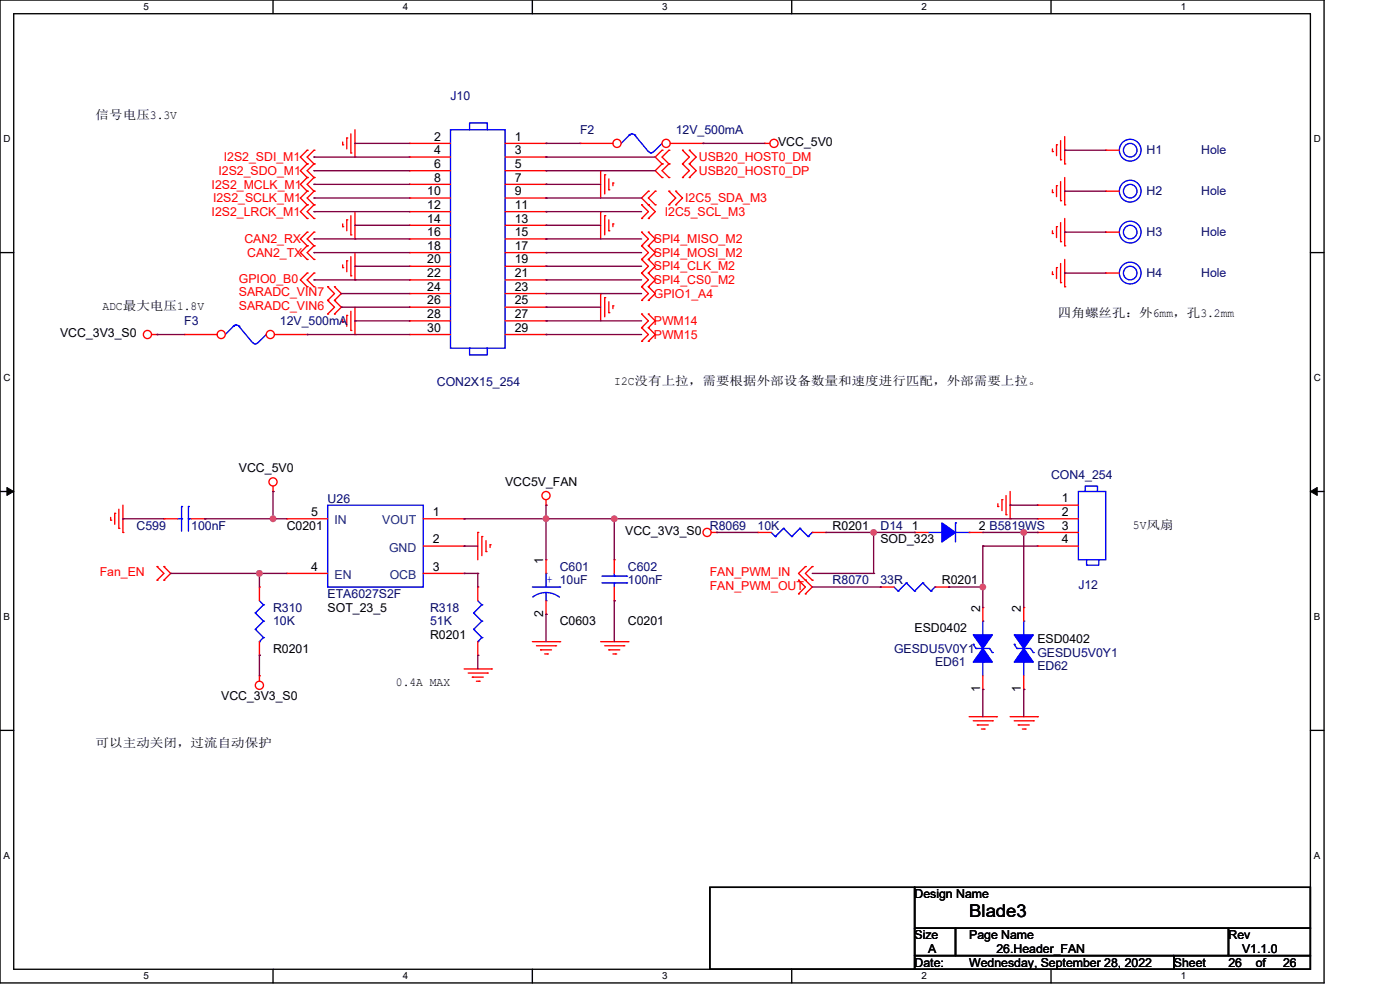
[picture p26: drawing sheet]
<svg xmlns="http://www.w3.org/2000/svg" width="297mm" height="210mm" viewBox="0 0 297 210" stroke-linecap="round" stroke-linejoin="round" font-family="sans-serif">
<defs><g id="words">
<text font-size="3.8" x="205.6" y="194.5">Blade3</text>
<g font-size="2.6" fill="#000080">
<text x="95.6" y="21.2">J10</text>
<text x="123.1" y="28.4">F2</text>
<text x="143.3" y="28.4">12V_500mA</text>
<text x="243.2" y="32.8">H1</text>
<text x="254.8" y="32.8">Hole</text>
<text x="243.2" y="41.4">H2</text>
<text x="254.8" y="41.4">Hole</text>
<text x="243.2" y="50.1">H3</text>
<text x="254.8" y="50.1">Hole</text>
<text x="243.2" y="58.8">H4</text>
<text x="254.8" y="58.8">Hole</text>
<text x="39.1" y="69">F3</text>
<text x="59.4" y="69">12V_500mA</text>
<text x="92.7" y="82">CON2X15_254</text>
<text x="223" y="101.7">CON4_254</text>
<text x="69.5" y="106.6">U26</text>
<text x="29" y="112.4">C599</text>
<text x="40.6" y="112.4">100nF</text>
<text x="150.6" y="112.4">R8069</text>
<text x="160.7" y="112.4">10K</text>
<text x="186.8" y="112.4">D14</text>
<text x="118.7" y="121.1">C601</text>
<text x="133.2" y="121.1">C602</text>
<text x="133.2" y="124">100nF</text>
<text x="176.6" y="124">R8070</text>
<text x="186.8" y="124">33R</text>
<text x="228.8" y="124.8">J12</text>
<text x="57.9" y="129.8">R310</text>
<text x="69.5" y="126.9">ETA6027S2F</text>
<text x="91.2" y="129.8">R318</text>
<text x="57.9" y="132.7">10K</text>
<text x="91.2" y="132.7">51K</text>
<text x="189.7" y="138.5">GESDU5V0Y1</text>
<text x="198.4" y="141.3">ED61</text>
<text x="220.1" y="142.2">ED62</text>
<text x="220.1" y="139.3">GESDU5V0Y1</text>
</g>
<g font-size="2.6">
<text x="20.3" y="25.3">信号电压3.3V</text>
<text x="92.1" y="29.8">2</text>
<text x="109.2" y="29.8">1</text>
<text x="92.1" y="32.7">4</text>
<text x="92.1" y="35.6">6</text>
<text x="109.2" y="35.6">5</text>
<text x="109.2" y="32.7">3</text>
<text x="165.1" y="31">VCC_5V0</text>
<text x="90.6" y="41.4">10</text>
<text x="92.1" y="38.5">8</text>
<text x="109.2" y="41.4">9</text>
<text x="109.2" y="38.5">7</text>
<text x="90.6" y="44.3">12</text>
<text x="90.6" y="47.2">14</text>
<text x="109.2" y="47.2">13</text>
<text x="109.2" y="44.3">11</text>
<text x="90.6" y="50.1">16</text>
<text x="90.6" y="53">18</text>
<text x="109.2" y="53">17</text>
<text x="109.2" y="50.1">15</text>
<text x="90.6" y="55.9">20</text>
<text x="90.6" y="58.8">22</text>
<text x="109.2" y="58.8">21</text>
<text x="109.2" y="55.9">19</text>
<text x="21.7" y="65.8">ADC最大电压1.8V</text>
<text x="90.6" y="61.7">24</text>
<text x="90.6" y="64.6">26</text>
<text x="109.2" y="64.6">25</text>
<text x="109.2" y="61.7">23</text>
<text x="12.8" y="71.6">VCC_3V3_S0</text>
<text x="90.6" y="67.5">28</text>
<text x="90.6" y="70.4">30</text>
<text x="109.2" y="70.4">29</text>
<text x="109.2" y="67.5">27</text>
<text x="224.4" y="67.2">四角螺丝孔：外6mm，孔3.2mm</text>
<text x="130.3" y="81.7">I2C没有上拉，需要根据外部设备数量和速度进行匹配，外部需要上拉。</text>
<text x="50.7" y="100.2">VCC_5V0</text>
<text x="107.2" y="103.1">VCC5V_FAN</text>
<text x="225.3" y="106.6">1</text>
<text x="60.8" y="112.4">C0201</text>
<text x="66" y="109.5">5</text>
<text x="91.8" y="109.5">1</text>
<text x="132.6" y="113.5">VCC_3V3_S0</text>
<text x="176.6" y="112.4">R0201</text>
<text x="193.4" y="112.4">1</text>
<text x="207.6" y="112.4">2 B5819WS</text>
<text x="225.3" y="109.5">2</text>
<text x="225.3" y="112.4">3</text>
<text x="240.4" y="112.1">5V风扇</text>
<text x="91.8" y="115.2">2</text>
<text x="115.2" y="119.6" transform="rotate(-90 115.2 119.6)">1</text>
<text x="186.8" y="115.3">SOD_323</text>
<text x="225.3" y="115.2">4</text>
<text x="66" y="121">4</text>
<text x="91.8" y="121">3</text>
<text x="199.8" y="124">R0201</text>
<text x="69.5" y="129.8">SOT_23_5</text>
<text x="115.2" y="130.9" transform="rotate(-90 115.2 130.9)">2</text>
<text x="207.9" y="129.7" transform="rotate(-90 207.9 129.7)">2</text>
<text x="216.6" y="129.7" transform="rotate(-90 216.6 129.7)">2</text>
<text x="91.2" y="135.6">R0201</text>
<text x="118.7" y="132.7">C0603</text>
<text x="133.2" y="132.7">C0201</text>
<text x="194" y="134.1">ESD0402</text>
<text x="220.1" y="136.4">ESD0402</text>
<text x="57.9" y="138.5">R0201</text>
<text x="46.9" y="148.6">VCC_3V3_S0</text>
<text x="84" y="145.4">0.4A MAX</text>
<text x="207.9" y="146.8" transform="rotate(-90 207.9 146.8)">1</text>
<text x="216.6" y="146.8" transform="rotate(-90 216.6 146.8)">1</text>
<text x="20.3" y="158.5">可以主动关闭，过流自动保护</text>
<text x="194" y="190.6">Design Name</text>
<text x="194" y="199.3">Size</text>
<text x="196.9" y="202.2">A</text>
<text x="205.6" y="199.3">Page Name</text>
<text x="211.4" y="202.2">26.Header_FAN</text>
<text x="260.6" y="199.3">Rev</text>
<text x="263.5" y="202.2">V1.1.0</text>
<text x="194" y="205">Date:</text>
<text x="205.6" y="205">Wednesday, September 28, 2022</text>
<text x="249" y="205">Sheet</text>
<text x="260.6" y="205">26</text>
<text x="266.4" y="205">of</text>
<text x="272.2" y="205">26</text>
</g>
<g font-size="2.6" fill="#f00">
<text x="47.5" y="34.2">I2S2_SDI_M1</text>
<text x="148.3" y="34.2">USB20_HOST0_DM</text>
<text x="44.9" y="40">I2S2_MCLK_M1</text>
<text x="46.3" y="37.1">I2S2_SDO_M1</text>
<text x="148.3" y="37.1">USB20_HOST0_DP</text>
<text x="44.9" y="45.8">I2S2_LRCK_M1</text>
<text x="45.2" y="42.9">I2S2_SCLK_M1</text>
<text x="141" y="45.8">I2C5_SCL_M3</text>
<text x="145.4" y="42.9">I2C5_SDA_M3</text>
<text x="51.8" y="51.6">CAN2_RX</text>
<text x="138.7" y="51.6">SPI4_MISO_M2</text>
<text x="50.7" y="60">GPIO0_B0</text>
<text x="52.4" y="54.5">CAN2_TX</text>
<text x="138.7" y="57.4">SPI4_CLK_M2</text>
<text x="138.7" y="54.5">SPI4_MOSI_M2</text>
<text x="50.7" y="65.8">SARADC_VIN6</text>
<text x="50.7" y="62.9">SARADC_VIN7</text>
<text x="138.7" y="63.2">GPIO1_A4</text>
<text x="138.7" y="60.3">SPI4_CS0_M2</text>
<text x="138.7" y="69">PWM14</text>
<text x="138.7" y="71.9">PWM15</text>
<text x="21.2" y="122.2">Fan_EN</text>
<text x="150.6" y="125.1">FAN_PWM_OUT</text>
<text x="150.6" y="122.2">FAN_PWM_IN</text>
</g>
<g font-size="2.6" fill="#004080">
<text x="71" y="111.2">IN</text>
<text x="81.1" y="111.2">VOUT</text>
<text x="82.5" y="117">GND</text>
<text x="71" y="122.8">EN</text>
<text x="82.7" y="122.8">OCB</text>
</g>
<text font-size="2.6" fill="#00f" x="115.8" y="123.7">+ 10uF</text>
<g font-size="2.1">
<text x="30.4" y="2.2">5</text>
<text x="85.4" y="2.2">4</text>
<text x="140.4" y="2.2">3</text>
<text x="195.5" y="2.2">2</text>
<text x="250.5" y="2.2">1</text>
<text x=".7" y="30.1">D</text>
<text x="278.7" y="30.1">D</text>
<text x=".7" y="80.8">C</text>
<text x="278.7" y="80.8">C</text>
<text x=".7" y="131.5">B</text>
<text x="278.7" y="131.5">B</text>
<text x=".7" y="182.1">A</text>
<text x="278.7" y="182.1">A</text>
<text x="30.4" y="207.8">5</text>
<text x="85.4" y="207.8">4</text>
<text x="140.4" y="207.8">3</text>
<text x="195.5" y="207.8">2</text>
<text x="250.5" y="207.8">1</text>
</g>
</g></defs>
<path d="M0 0h280.9v208.5h-280.9zM2.9 2.9h275.1v202.7h-275.1z" fill="none" stroke="#000" stroke-width=".29"/>
<g fill="#fff">
<path d="M30.4 .3h1.2v2.3h-1.2z"/>
<path d="M30.4 205.9h1.2v2.3h-1.2z"/>
</g>
<path d="M57.9 0v2.9M57.9 205.6v2.9" fill="none" stroke="#000" stroke-width=".29"/>
<g fill="#fff">
<path d="M85.4 .3h1.2v2.3h-1.2z"/>
<path d="M85.4 205.9h1.2v2.3h-1.2z"/>
</g>
<path d="M112.9 0v2.9M112.9 205.6v2.9" fill="none" stroke="#000" stroke-width=".29"/>
<g fill="#fff">
<path d="M140.4 .3h1.2v2.3h-1.2z"/>
<path d="M140.4 205.9h1.2v2.3h-1.2z"/>
</g>
<path d="M168 0v2.9M168 205.6v2.9" fill="none" stroke="#000" stroke-width=".29"/>
<g fill="#fff">
<path d="M195.5 .3h1.1v2.3h-1.1z"/>
<path d="M195.5 205.9h1.1v2.3h-1.1z"/>
</g>
<path d="M223 0v2.9M223 205.6v2.9" fill="none" stroke="#000" stroke-width=".29"/>
<g fill="#fff">
<path d="M250.5 .3h1.1v2.3h-1.1z"/>
<path d="M250.5 205.9h1.1v2.3h-1.1z"/>
<path d="M.7 28.2h1.5v2.4h-1.5z"/>
<path d="M278.7 28.2h1.5v2.4h-1.5z"/>
<path d="M.7 78.9h1.5v2.3h-1.5z"/>
<path d="M278.7 78.9h1.5v2.3h-1.5z"/>
</g>
<path d="M0 53.6h2.9M278 53.6h2.9" fill="none" stroke="#000" stroke-width=".29"/>
<g fill="#fff">
<path d="M.7 129.6h1.4v2.3h-1.4z"/>
<path d="M278.7 129.6h1.4v2.3h-1.4z"/>
</g>
<path d="M0 104.3h2.9M278 104.3h2.9" fill="none" stroke="#000" stroke-width=".29"/>
<path d="M1.5 103.4l1.4 .9-1.4 .8zM278 104.3l1.4-.9v1.7z" fill="#000" stroke="#000" stroke-width=".21"/>
<g fill="#fff">
<path d="M.7 180.3h1.4v2.3h-1.4z"/>
<path d="M278.7 180.3h1.4v2.3h-1.4z"/>
</g>
<path d="M0 154.9h2.9M278 154.9h2.9M150.6 188.2h43.4v17.4h-43.4zM194 188.2h84v8.7h-84zM194 196.9h8.7v5.8h-8.7zM202.7 196.9h57.9v5.8h-57.9zM260.6 196.9h17.4v5.8h-17.4zM194 202.7h55v2.9h-55zM249 202.7h29v2.9h-29z" fill="none" stroke="#000" stroke-width=".29"/>
<g fill="none" stroke="#f00" stroke-width=".29">
<path d="M65.2 34.8h.1M65.2 31.9h.1M65.2 37.7h.1M65.2 31.9l-1.5 1.4 1.5 1.5M65.2 34.8l-1.5 1.4 1.5 1.5M65.2 37.7l-1.5 1.4 1.5 1.5M66.6 34.8h.1M66.6 31.9h.1M66.6 37.7h.1M66.6 31.9l-1.4 1.4 1.4 1.5M66.6 34.8l-1.4 1.4 1.4 1.5M66.6 37.7l-1.4 1.4 1.4 1.5"/>
<path d="M72.7 30.7h.1M72.7 30.1v.6M73.6 29.3h.1M73.6 29.3v2.3M74.4 32.4h.1M74.4 28.4v4M75.3 33.3h.1M75.3 27.5v5.8M127.4 36.2h.1M127.4 36.2v5.8M128.3 37.1h.1M128.3 37.1v4"/>
<path d="M129.2 38v2.3M130 38.8h.1M130 38.8v.6M140.5 31.9h.1M140.5 34.8h.1M140.5 37.7h.1M140.5 31.9l-1.5 1.4 1.5 1.5M140.5 34.8l-1.5 1.4 1.5 1.5M141.9 34.8h.1M141.9 31.9h.1M141.9 37.7h.1M141.9 31.9l-1.4 1.4 1.4 1.5"/>
<path d="M141.9 34.8l-1.4 1.4 1.4 1.5M144.8 34.8h.1M144.8 31.9h.1M144.8 37.7h.1M144.8 31.9l1.4 1.4-1.4 1.5M144.8 34.8l1.4 1.4-1.4 1.5M146.2 34.8h.1M146.2 31.9h.1M146.2 37.7h.1M146.2 31.9l1.5 1.4-1.5 1.5M146.2 34.8l1.5 1.4-1.5 1.5M162.2 30.4h.1"/>
<path d="M162.2 30.4h1.1M223.3 32.2h.1M223.3 31.6v.6M224.1 30.7h.1M224.1 39.4h.1M224.1 30.7v2.3M224.1 39.4v2.3M225 33.9h.1M225 29.8v4.1M225 38.5v4.1M225.9 34.8h.1M225.9 29v5.8"/>
<path d="M225.9 37.7v5.7M65.2 40.6h.1M65.2 43.4h.1M65.2 46.3h.1M65.2 52.1h.1M65.2 49.2h.1M65.2 55h.1M65.2 57.9h.1M65.2 40.6l-1.5 1.4 1.5 1.4M65.2 43.4l-1.5 1.5 1.5 1.4M65.2 49.2l-1.5 1.5 1.5 1.4M65.2 52.1l-1.5 1.5 1.5 1.4"/>
<path d="M65.2 57.9l-1.5 1.5 1.5 1.4M66.6 40.6h.1M66.6 43.4h.1M66.6 46.3h.1M66.6 52.1h.1M66.6 49.2h.1M66.6 55h.1M66.6 57.9h.1M66.6 40.6l-1.4 1.4 1.4 1.4M66.6 43.4l-1.4 1.5 1.4 1.4M66.6 49.2l-1.4 1.5 1.4 1.4M66.6 52.1l-1.4 1.5 1.4 1.4"/>
<path d="M66.6 57.9l-1.4 1.5 1.4 1.4M72.7 48.1h.1M72.7 56.8h.1M72.7 47.5v.6M72.7 56.2v.6M73.6 46.6h.1M73.6 55.3h.1M73.6 46.6v2.3M73.6 55.3v2.3M74.4 49.8h.1M74.4 58.5h.1M74.4 45.8v4"/>
<path d="M74.4 54.5v4M75.3 50.7h.1M75.3 59.4h.1M75.3 44.9v5.8M75.3 53.6v5.8M127.4 44.9h.1M127.4 44.9v5.8M128.3 45.8h.1M128.3 45.8v4M129.2 40.3h.1M129.2 48.9h.1M129.2 46.6v2.3"/>
<path d="M130 47.5h.1M130 47.5v.6M136.1 46.3h.1M136.1 43.4h.1M136.1 57.9h.1M136.1 55h.1M136.1 52.1h.1M136.1 49.2h.1M136.1 43.4l1.5 1.5-1.5 1.4M136.1 57.9l1.5 1.5-1.5 1.4M136.1 55l1.5 1.5-1.5 1.4M136.1 52.1l1.5 1.5-1.5 1.4"/>
<path d="M136.1 49.2l1.5 1.5-1.5 1.4M137.6 46.3h.1M137.6 43.4h.1M137.6 40.6h.1M137.6 57.9h.1M137.6 55h.1M137.6 52.1h.1M137.6 49.2h.1M137.6 40.6l-1.5 1.4 2.9 2.9-1.4 1.4M137.6 57.9l1.4 1.5-1.4 1.4M137.6 55l1.4 1.5-1.4 1.4M137.6 52.1l1.4 1.5-1.4 1.4"/>
<path d="M137.6 49.2l1.4 1.5-1.4 1.4M139 43.4h.1M139 40.6h.1M139 40.6l-1.4 1.4 1.4 1.4M141.9 43.4h.1M141.9 40.6h.1M141.9 40.6l1.5 1.4-1.5 1.4M143.4 43.4h.1M143.4 40.6h.1M143.4 40.6l1.4 1.4-1.4 1.4M223.3 40.8h.1M223.3 49.5h.1"/>
<path d="M223.3 58.2h.1M223.3 40.3v.5M223.3 48.9v.6M223.3 57.6v.6M224.1 48.1h.1M224.1 56.8h.1M224.1 48.1v2.3M224.1 56.8v2.3M225 42.6h.1M225 51.3h.1M225 60h.1M225 47.2v4.1"/>
<path d="M225 55.9v4.1M225.9 43.4h.1M225.9 52.1h.1M225.9 46.3v5.8M225.9 55v5.8M234.6 40.6h.1M234.6 40.6h2.9M32.2 71h1.1M33.3 71h.1M65.2 60.8h.1M66.6 60.8h.1M69.5 63.7h.1"/>
<path d="M69.5 66.6h.1M69.5 60.8h.1M69.5 63.7l1.5 1.5-1.5 1.4M69.5 60.8l1.5 1.5-1.5 1.4M71 66.6h.1M71 63.7h.1M71 60.8h.1M71 63.7l1.4 1.5-1.4 1.4M71 60.8l1.4 1.5-1.4 1.4M72.7 68.3h.1M72.7 67.8v.5M73.6 66.9h.1"/>
<path d="M73.6 66.9v2.3M74.4 70.1h.1M74.4 66v4.1M75.3 71h.1M75.3 65.2v5.8M127.4 62.3h.1M127.4 62.3v5.8M128.3 63.1h.1M128.3 63.1v4.1M129.2 66.3h.1M129.2 64v2.3M130 64.9h.1"/>
<path d="M130 64.9v.6M136.1 69.5h.1M136.1 66.6h.1M136.1 72.4h.1M136.1 63.7h.1M136.1 60.8h.1M136.1 66.6l1.5 1.5-1.5 1.4M136.1 69.5l1.5 1.5-1.5 1.4M136.1 60.8l1.5 1.5-1.5 1.4M137.6 69.5h.1M137.6 66.6h.1M137.6 72.4h.1"/>
<path d="M137.6 63.7h.1M137.6 60.8h.1M137.6 66.6l1.4 1.5-1.4 1.4M137.6 69.5l1.4 1.5-1.4 1.4M137.6 60.8l1.4 1.5-1.4 1.4M225.9 60.8h.1M23.5 110.3h.1M23.5 109.8v.5M24.3 108.9h.1M24.3 108.9v2.3M25.2 112.1h.1M25.2 108v4.1"/>
<path d="M26.1 112.9h.1M26.1 107.2v5.7M57.9 104.3h.1M57.9 103.1v1.2M101.4 112.9h.1M101.4 112.9v5.8M102.2 113.8h.1M102.2 113.8v4.1M103.1 117h.1M103.1 114.7v2.3M104 115.5h.1M104 115.5v.6"/>
<path d="M115.8 107.2h.1M115.8 118.7h.1M115.8 106v1.2M115.8 118.7v2.9M150.9 112.9h1.1M152 112.9h.1M211.7 107.4h.1M211.7 106.9v.5M212.6 106h.1M212.6 106v2.3M213.4 109.2h.1M213.4 105.1v4.1"/>
<path d="M214.3 110h.1M214.3 104.3v5.7M33.3 120.2h.1M33.3 123.1h.1M33.3 120.2l1.5 1.4-1.5 1.5M34.8 123.1h.1M34.8 120.2h.1M34.8 120.2l1.4 1.4-1.4 1.5M112.9 136.1h5.8M113.8 137h4.1M114.7 137.8h.1M114.7 137.8h2.3"/>
<path d="M115.5 138.7h.6M115.8 130.3h.1M115.8 127.4v2.9M116.1 138.7h.1M117.9 137h.1M118.7 136.1h.1M127.4 136.1h5.8M128.3 137h4M129.2 137.8h.1M129.2 137.8h2.3M130 138.7h.6M130.6 138.7h.1"/>
<path d="M132.3 137h.1M133.2 136.1h.1M169.4 126h.1M169.4 123.1h.1M169.4 123.1l1.5 1.4-1.5 1.5M170.9 123.1h.1M170.9 126h.1M170.9 120.2h.1M170.9 123.1l1.4 1.4-1.4 1.5M170.9 120.2l-1.5 1.4 1.5 1.5M172.3 123.1h.1M172.3 120.2h.1"/>
<path d="M172.3 120.2l-1.4 1.4 1.4 1.5M55 143.4h.1M55 143.4v1.1M98.5 141.9h5.8M99.3 142.8h4.1M100.2 143.6h.1M100.2 143.6h2.3M101.1 144.5h.6M101.7 144.5h.1M103.4 142.8h.1M104.3 141.9h.1M205.6 152h5.8"/>
<path d="M206.5 152.9h4M207.3 153.8h.1M207.3 153.8h2.4M208.2 154.6h.6M208.8 154.6h.1M210.5 152.9h.1M211.4 152h.1M214.3 152h5.8M215.2 152.9h4M216 153.8h.1M216 153.8h2.3M216.9 154.6h.6"/>
<path d="M217.5 154.6h.1M219.2 152.9h.1M220.1 152h.1"/>
<circle cx="164.2" cy="30.4" r=".87"/>
<circle cx="31.3" cy="71" r=".86"/>
<circle cx="57.9" cy="102.2" r=".86"/>
<circle cx="115.8" cy="105.1" r=".86"/>
<circle cx="150" cy="112.9" r=".86"/>
<circle cx="55" cy="145.4" r=".86"/>
</g>
<g fill="none" stroke="#00f" stroke-width=".29">
<path d="M49.5 69.2l.6-.3 .6 .3M49.5 69.2h.1M49.5 69.2l-1.7 1.8M50.7 69.2h.1M50.7 69.2l2.9 3.5M54.7 72.7a.57 .57 0 0 1-1.1 0M56.5 71h.1M56.5 71l-1.8 1.7M112.9 124.5h5.8M115.8 127.4h.1M115.8 125.7l1.5 .2 1.4 .8M115.8 125.7l-1.5 .2-1.3 .7"/>
<path d="M115.8 121.6h.1M115.8 121.6v2.9M115.8 125.7v1.7M118.7 124.5h.1"/>
<circle cx="239.8" cy="40.5" r="1.44"/>
<circle cx="239.8" cy="40.5" r="2.31"/>
</g>
<circle cx="46.9" cy="71" r=".86" fill="#fff" stroke="#f00" stroke-width=".29"/>
<path d="M39.1 71h.1M39.1 71h7" fill="none" stroke="#f00" stroke-width=".29"/>
<circle cx="57.3" cy="71" r=".86" fill="#fff" stroke="#f00" stroke-width=".29"/>
<g fill="none" stroke="#f00" stroke-width=".29">
<path d="M86.9 30.4h.1M86.9 33.3h.1M86.9 36.2h.1M86.9 39.1h.1M86.9 30.4h8.7M86.9 33.3h8.7M86.9 36.2h8.7M86.9 39.1h8.7M107.2 30.4h8.6M107.2 33.3h8.6M107.2 36.2h8.6M107.2 39.1h8.6"/>
<path d="M115.8 39.1h.1M115.8 36.2h.1M115.8 33.3h.1M115.8 30.4h.1M234.6 31.9h.1M234.6 31.9h2.9M86.9 42h.1M86.9 44.9h.1M86.9 47.8h.1M86.9 50.7h.1M86.9 53.6h.1M86.9 56.5h.1"/>
<path d="M86.9 59.4h.1M86.9 42h8.7M86.9 44.9h8.7M86.9 47.8h8.7M86.9 50.7h8.7M86.9 53.6h8.7M86.9 56.5h8.7M86.9 59.4h8.7M107.2 42h8.6M107.2 44.9h8.6M107.2 47.8h8.6M107.2 50.7h8.6"/>
<path d="M107.2 53.6h8.6M107.2 56.5h8.6M107.2 59.4h8.6M115.8 59.4h.1M115.8 56.5h.1M115.8 53.6h.1M115.8 50.7h.1M115.8 47.8h.1M115.8 44.9h.1M115.8 42h.1M58.2 71h7M65.2 71h.1"/>
<path d="M86.9 62.3h.1M86.9 65.2h.1M86.9 68.1h.1M86.9 71h.1M86.9 71h8.7M86.9 62.3h8.7M86.9 65.2h8.7M86.9 68.1h8.7M107.2 71h8.6M107.2 62.3h8.6M107.2 65.2h8.6M107.2 68.1h8.6"/>
<path d="M115.8 71h.1M115.8 68.1h.1M115.8 65.2h.1M115.8 62.3h.1M60.8 110h.1M60.8 110h8.7M89.8 115.8h8.7M89.8 110h8.7M98.5 115.8h.1M98.5 110h.1M60.8 121.6h.1M60.8 121.6h8.7"/>
<path d="M89.8 121.6h8.7M98.5 121.6h.1"/>
</g>
<g fill="none" stroke="#00f" stroke-width=".29">
<path d="M95.6 27.5h11.6v46.4h-11.6zM99.6 27.5v-1.4h3.8v1.4M133.5 28.6l.6-.2 .6 .3M133.5 28.7h.1M133.5 28.7l-1.7 1.7M134.7 28.7h.1M134.7 28.7l2.9 3.5M138.6 32.1l-.5 .3-.5-.3M140.5 30.4h.1M140.5 30.4l-1.8 1.8M99.6 73.9v1.4h3.8v-1.4M69.5 107.2h20.3v17.3h-20.3z"/>
<circle cx="239.8" cy="31.9" r="1.44"/>
<circle cx="239.8" cy="31.9" r="2.31"/>
</g>
<circle cx="130.9" cy="30.4" r=".86" fill="#fff" stroke="#f00" stroke-width=".29"/>
<path d="M123.1 30.4h.1M123.1 30.4h6.9" fill="none" stroke="#f00" stroke-width=".29"/>
<circle cx="141.3" cy="30.4" r=".86" fill="#fff" stroke="#f00" stroke-width=".29"/>
<g fill="none" stroke="#f00" stroke-width=".29">
<path d="M142.2 30.4h6.9M149.1 30.4h.1M234.6 57.9h.1M234.6 49.2h.1M234.6 57.9h2.9M234.6 49.2h2.9M34.8 110h.1M34.8 110h2.9M40.6 110h2.8M43.4 110h.1M130.3 118.7h.1M130.3 118.7v2.9"/>
<path d="M160.7 112.9h.1M160.7 112.9h2.9M172.3 112.9h2.9M175.2 112.9h.1M194 112.9h.1M194 112.9h2.9M205.6 112.9h2.9M208.5 112.9h.1M220.1 107.2h.1M220.1 110h.1M220.1 112.9h.1M220.1 115.8h.1"/>
<path d="M220.1 107.2h8.7M220.1 110h8.7M220.1 112.9h8.7M220.1 115.8h8.7M55 124.5h.1M55 139h.1M55 124.5v2.9M55 136.1v2.9M101.4 124.5h.1M101.4 139h.1M101.4 124.5v2.9M101.4 136.1v2.9"/>
<path d="M130.3 127.4h.1M130.3 124.5v2.9M186.8 124.5h.1M186.8 124.5h2.9M198.4 124.5h2.9M201.3 124.5h.1M208.5 128.9h.1M208.5 128.9v2.9M217.2 128.9h.1M217.2 128.9v2.9M208.5 146.2h.1M208.5 143.4v2.8"/>
<path d="M217.2 146.2h.1M217.2 143.4v2.8"/>
</g>
<g fill="none" stroke="#00f" stroke-width=".29">
<path d="M37.7 110h.8M38.5 107.4h.1M38.5 110h.1M38.5 107.4v5.2M40 110h.1M40 107.4h.1M40 110h.6M40 107.4v5.2M163.6 112.9l.9 .9M164.5 113.8h.1M166.2 112.1h.1M166.2 112.1l-1.7 1.7"/>
<path d="M166.2 112.1l1.8 1.7M168 113.8h.1M169.7 112.1h.1M169.7 112.1l-1.7 1.7M169.7 112.1l1.7 1.7M171.4 113.8h.1M172.3 112.9h.1M172.3 112.9l-.9 .9M196.9 112.9h2.9M199.8 112.9h.1M202.7 110.9h.1M202.7 110.9v4.1"/>
<path d="M202.7 112.9h2.9M205.6 112.9h.1M228.8 104.3h5.8v14.4h-5.8zM230.2 104.3v-1.2h2.6v1.2M230.5 118.7v1.2h2.6v-1.2M54.2 130h.1M54.2 133.5h.1M54.2 130l1.7 1.8M54.2 133.5l1.7 1.7M55 136.1h.1M55 127.4l.9 .9M55.9 128.3h.1"/>
<path d="M55.9 131.8h.1M55.9 135.2h.1M55.9 128.3l-1.7 1.7M55.9 131.8l-1.7 1.7M55.9 135.2l-.9 .9M100.5 130h.1M100.5 133.5h.1M100.5 130l1.7 1.8M100.5 133.5l1.7 1.7M101.4 136.1h.1M101.4 127.4l.8 .9M102.2 128.3h.1"/>
<path d="M102.2 131.8h.1M102.2 135.2h.1M102.2 128.3l-1.7 1.7M102.2 131.8l-1.7 1.7M102.2 135.2l-.8 .9M127.7 123.7h5.2M127.7 122.2h5.2M130.3 122.2h.1M130.3 123.7h.1M130.3 121.6v.6M130.3 123.7v.8M132.9 123.7h.1"/>
<path d="M132.9 122.2h.1M189.7 124.5l.8 .9M190.5 125.4h.1M192.3 123.7h.1M192.3 123.7l-1.8 1.7M192.3 123.7l1.7 1.7M194 125.4h.1M195.8 123.7h.1M195.8 123.7l-1.8 1.7M195.8 123.7l1.7 1.7M197.5 125.4h.1M198.4 124.5h.1"/>
<path d="M198.4 124.5l-.9 .9M206.5 136.7h.1M206.5 136.7l.6 .9M207.1 137.6h.1M207.1 137.6h2.8l.6 .8M208.5 131.8h.1M208.5 131.8v2.9M210.5 138.4h.1M215.2 136.7h.1M215.2 136.7l.5 .9M215.7 137.6h.1M215.7 137.6h2.9l.6 .8"/>
<path d="M217.2 131.8h.1M217.2 131.8v2.9M219.2 138.4h.1M208.5 140.5h.1M208.5 140.5v2.9M217.2 140.5h.1M217.2 140.5v2.9"/>
<circle cx="239.8" cy="57.9" r="2.31"/>
<circle cx="239.8" cy="49.2" r="2.31"/>
<circle cx="239.8" cy="49.2" r="1.44"/>
<circle cx="239.8" cy="57.9" r="1.44"/>
</g>
<g fill="#00f" stroke="#00f" stroke-width=".29">
<path d="M208.5 137.6l2 2.9h-4z" fill-rule="evenodd"/>
<path d="M206.5 134.7h4l-2 2.9z" fill-rule="evenodd"/>
<path d="M217.2 137.6l2 2.9h-4z" fill-rule="evenodd"/>
<path d="M215.2 134.7h4l-2 2.9z" fill-rule="evenodd"/>
<path d="M199.8 110.9l2.9 2-2.9 2.1z" fill-rule="evenodd"/>
</g>
<g fill="none" stroke="#800040" stroke-width=".29">
<path d="M66.6 33.3h.1M66.6 36.2h.1M66.6 39.1h.1M66.6 39.1h20.3M66.6 33.3h20.3M66.6 36.2h20.3M75.3 30.4h.1M75.3 30.4h11.6M115.8 39.1h.1M115.8 33.3h.1M115.8 36.2h.1M115.8 30.4h.1"/>
<path d="M115.8 39.1h11.6M115.8 33.3h23.2M115.8 36.2h23.2M115.8 30.4h7.3M149.1 30.4h.1M149.1 30.4h13.1M225.9 31.9h.1M225.9 31.9h8.7M66.6 42h.1M66.6 44.9h.1M66.6 50.7h.1M66.6 53.6h.1"/>
<path d="M66.6 59.4h.1M66.6 44.9h20.3M66.6 42h20.3M66.6 59.4h20.3M66.6 53.6h20.3M66.6 50.7h20.3M75.3 47.8h.1M75.3 56.5h.1M75.3 56.5h11.6M75.3 47.8h11.6M115.8 44.9h.1M115.8 42h.1"/>
<path d="M115.8 59.4h.1M115.8 56.5h.1M115.8 53.6h.1M115.8 50.7h.1M115.8 47.8h.1M115.8 44.9h20.3M115.8 42h20.3M115.8 59.4h20.3M115.8 56.5h20.3M115.8 53.6h20.3M115.8 50.7h20.3M115.8 47.8h11.6"/>
<path d="M225.9 40.6h.1M225.9 49.2h.1M225.9 57.9h.1M225.9 40.6h8.7M225.9 49.2h8.7M225.9 57.9h8.7M33.3 71h.1M33.3 71h5.8M65.2 71h.1M65.2 71h21.7M72.4 65.2h.1M72.4 62.3h.1"/>
<path d="M72.4 62.3h14.5M72.4 65.2h14.5M75.3 68.1h.1M75.3 68.1h11.6M115.8 62.3h.1M115.8 65.2h.1M115.8 68.1h.1M115.8 71h.1M115.8 62.3h20.3M115.8 65.2h11.6M115.8 68.1h20.3M115.8 71h20.3"/>
<path d="M26.1 110h.1M26.1 110h8.7M43.4 110h.1M43.4 110h17.4M57.9 104.3h.1M57.9 110h.1M57.9 104.3v5.7M98.5 110h.1M98.5 115.8h.1M98.5 110h121.6M98.5 115.8h2.9M115.8 107.2h.1"/>
<path d="M115.8 110h.1M115.8 107.2v11.5M130.3 110h.1M130.3 110v8.7M152 112.9h.1M152 112.9h8.7M175.2 112.9h18.8M185.3 112.9h.1M185.3 112.9v8.7M194 112.9h.1M208.5 115.8h.1M208.5 115.8h11.6"/>
<path d="M208.5 112.9h11.6M208.5 115.8v13.1M214.3 107.2h.1M214.3 107.2h5.8M217.2 112.9h.1M217.2 112.9v16M220.1 112.9h.1M36.2 121.6h.1M36.2 121.6h24.6M55 139h.1M55 121.6h.1M55 121.6v2.9"/>
<path d="M55 139v4.4M98.5 121.6h.1M98.5 121.6h2.9M101.4 121.6h.1M101.4 139h.1M101.4 121.6v2.9M101.4 139v2.9M115.8 130.3h.1M115.8 130.3v5.8M130.3 127.4h.1M130.3 127.4v8.7M172.3 121.6h13"/>
<path d="M172.3 124.5h14.5M185.3 121.6h.1M186.8 124.5h.1M201.3 124.5h.1M201.3 124.5h7.2M208.5 124.5h.1M208.5 146.2h.1M208.5 146.2v5.8M217.2 146.2h.1M217.2 146.2v5.8"/>
</g>
<g fill="#f0f" stroke="#f0f" stroke-width=".29">
<circle cx="115.8" cy="110" r=".57"/>
<circle cx="57.9" cy="110" r=".57"/>
<circle cx="55" cy="121.6" r=".57"/>
<circle cx="130.3" cy="110" r=".57"/>
<circle cx="217.2" cy="112.9" r=".57"/>
<circle cx="208.5" cy="124.5" r=".57"/>
<circle cx="185.3" cy="112.9" r=".58"/>
</g>
<use href="#words"/>
</svg>
